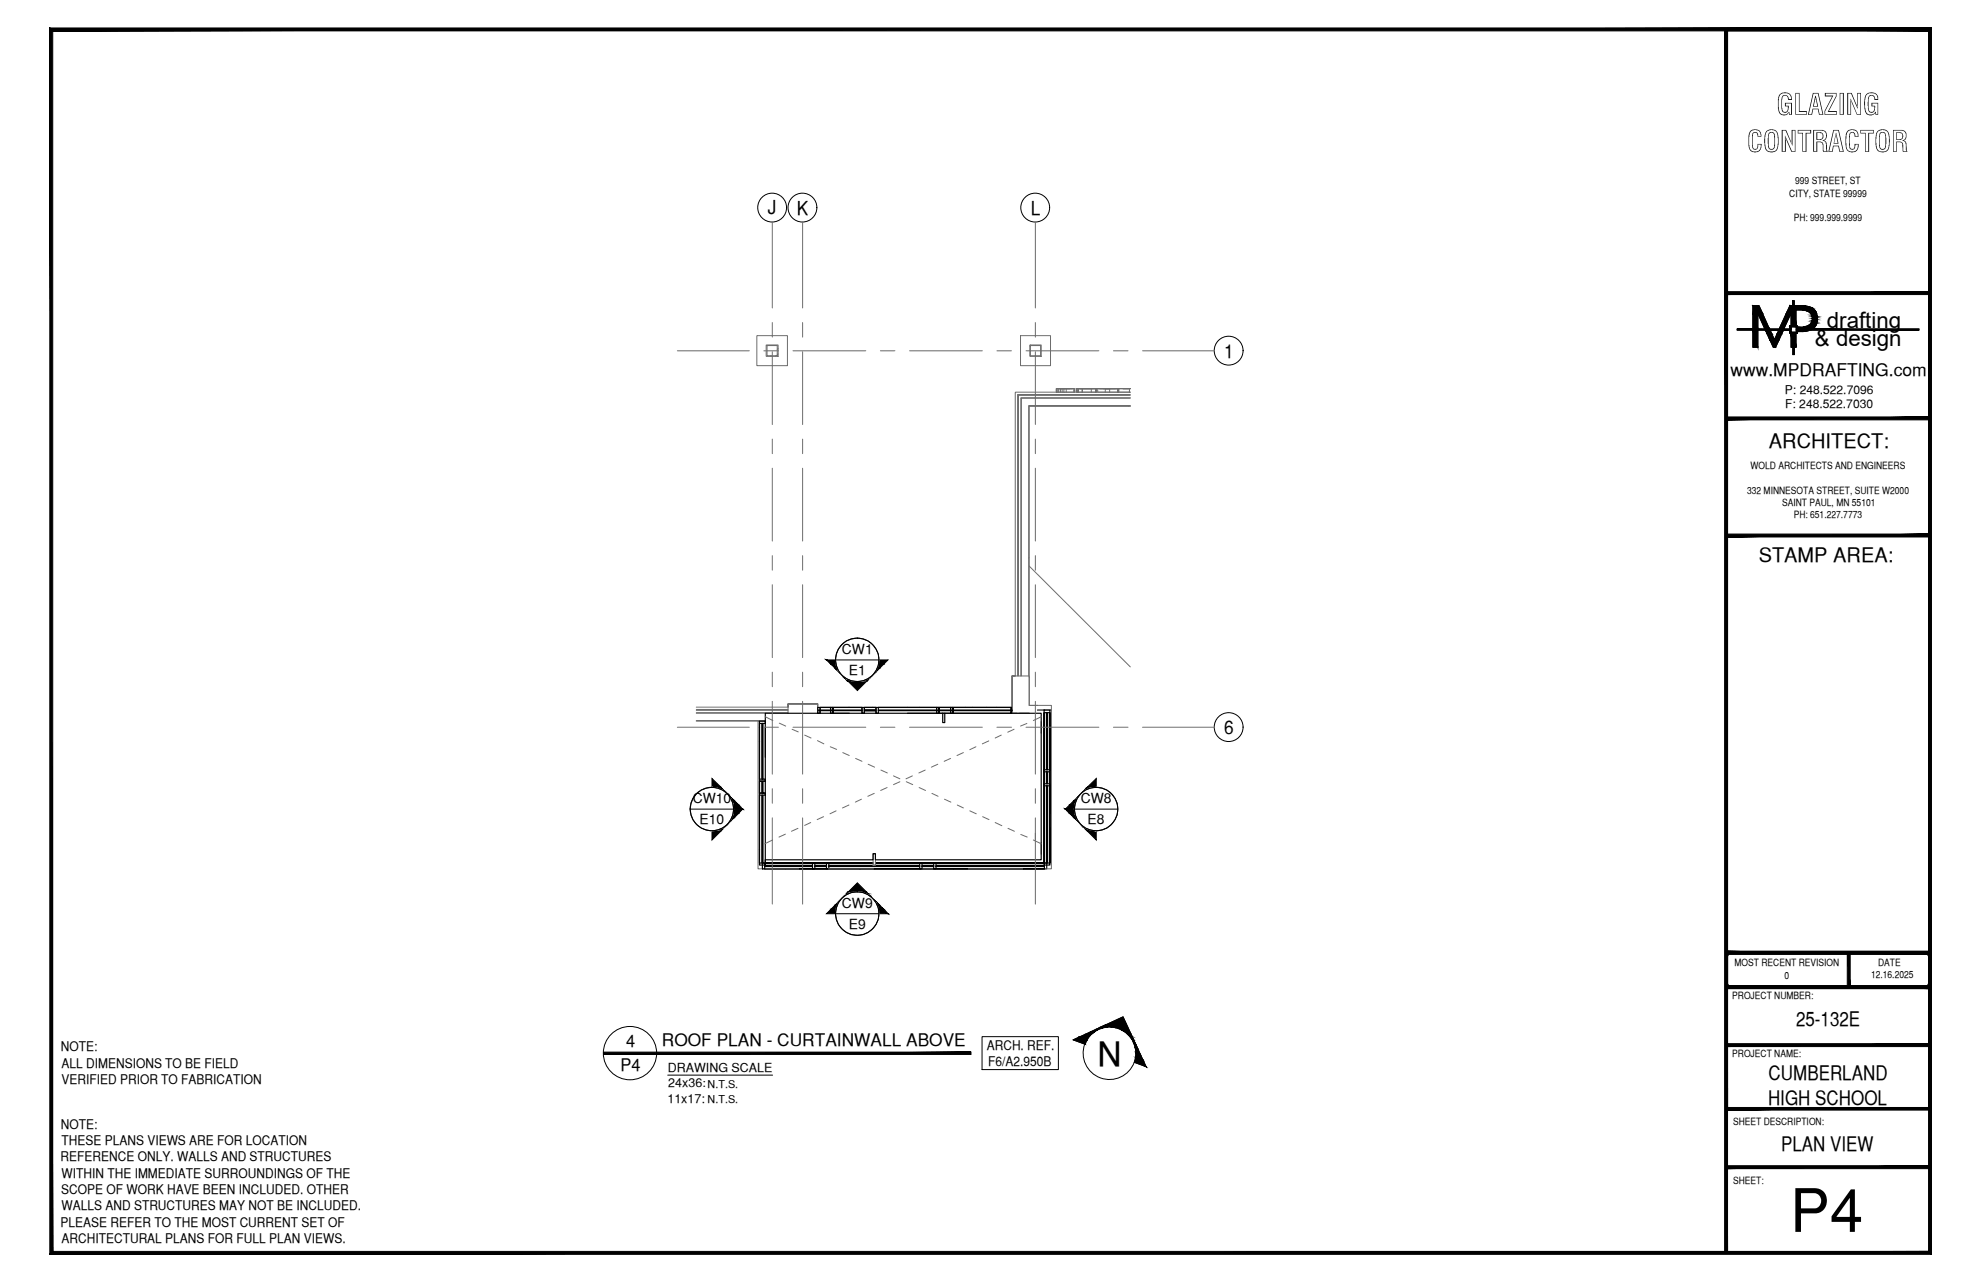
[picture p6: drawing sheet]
<svg xmlns="http://www.w3.org/2000/svg" width="432mm" height="279mm" viewBox="0 0 432 279" stroke-linecap="round" stroke-linejoin="round" font-family="sans-serif">
<defs><g id="words">
<text font-size="13.1" x="390.1" y="268.5">P4</text>
<text font-size="7.3" x="239.2" y="232.2">N</text>
<g font-size="6.3">
<text x="387.2" y="25">GLAZING</text>
<text x="380.8" y="33.1">CONTRACTOR</text>
</g>
<g font-size="4.9">
<text x="398.2" y="71.5">drafting</text>
<text x="395.6" y="75.5">&amp; design</text>
</g>
<g font-size="4.4">
<text x="385.6" y="97.5">ARCHITECT:</text>
<text x="383.3" y="122.5">STAMP AREA:</text>
<text x="391.5" y="223.7">25-132E</text>
<text x="385.5" y="235.4">CUMBERLAND</text>
<text x="385.4" y="240.7">HIGH SCHOOL</text>
<text x="388.2" y="250.8">PLAN VIEW</text>
</g>
<g font-size="4.2">
<text x="167.4" y="46.7">J</text>
<text x="173.7" y="46.8">K</text>
<text x="224.7" y="46.8">L</text>
<text x="266.8" y="77.9">1</text>
<text x="266.8" y="160">6</text>
</g>
<g font-size="3.8">
<text x="377.2" y="82">www.MPDRAFTING.com</text>
<text x="144.3" y="228">ROOF PLAN - CURTAINWALL ABOVE</text>
<text x="135.3" y="233.4">P4</text>
<text x="136.5" y="228.2">4</text>
</g>
<g font-size="3">
<text x="183.5" y="142.5">CW1</text>
<text x="185" y="147.1">E1</text>
<text x="151" y="175">CW10</text>
<text x="152.5" y="179.6">E10</text>
<text x="235.6" y="175">CW8</text>
<text x="237" y="179.6">E8</text>
<text x="183.5" y="197.8">CW9</text>
<text x="185" y="202.4">E9</text>
</g>
<g font-size="2.9">
<text x="13.3" y="229.1">NOTE:</text>
<text x="13.4" y="232.7">ALL DIMENSIONS TO BE FIELD</text>
<text x="215.1" y="228.8">ARCH. REF.</text>
<text x="215.4" y="232.3">F6/A2.950B</text>
<text x="13.4" y="236.2">VERIFIED PRIOR TO FABRICATION</text>
<text x="13.3" y="246">NOTE:</text>
<text x="13.4" y="249.6">THESE PLANS VIEWS ARE FOR LOCATION</text>
<text x="13.2" y="253.1">REFERENCE ONLY. WALLS AND STRUCTURES</text>
<text x="13.4" y="256.7">WITHIN THE IMMEDIATE SURROUNDINGS OF THE</text>
<text x="13.3" y="260.2">SCOPE OF WORK HAVE BEEN INCLUDED. OTHER</text>
<text x="13.4" y="263.8">WALLS AND STRUCTURES MAY NOT BE INCLUDED.</text>
<text x="13.2" y="267.3">PLEASE REFER TO THE MOST CURRENT SET OF</text>
<text x="13.4" y="270.9">ARCHITECTURAL PLANS FOR FULL PLAN VIEWS.</text>
</g>
<g font-size="2.7">
<text x="145.5" y="233.7">DRAWING SCALE</text>
<text x="145.7" y="237">24x36:</text>
<text x="145.5" y="240.3">11x17:</text>
</g>
<g font-size="2.6">
<text x="389.1" y="85.8">P: 248.522.7096</text>
<text x="389.1" y="89">F: 248.522.7030</text>
</g>
<g font-size="2.4">
<text x="154.2" y="237.1">N.T.S.</text>
<text x="154.2" y="240.3">N.T.S.</text>
</g>
<g font-size="2.2">
<text x="391.3" y="40.2">999 STREET, ST</text>
<text x="390" y="42.9">CITY, STATE 99999</text>
<text x="391" y="48.2">PH: 999.999.9999</text>
<text x="380.8" y="107.6">332 MINNESOTA STREET, SUITE W2000</text>
<text x="381.6" y="102.3">WOLD ARCHITECTS AND ENGINEERS</text>
<text x="388.4" y="110.3">SAINT PAUL, MN 55101</text>
<text x="391" y="113">PH: 651.227.7773</text>
<text x="378.1" y="210.6">MOST RECENT REVISION</text>
<text x="389" y="213.3">0</text>
<text x="407.8" y="213.2">12.16.2025</text>
<text x="409.4" y="210.6">DATE</text>
<text x="377.6" y="217.8">PROJECT NUMBER:</text>
<text x="377.6" y="230.4">PROJECT NAME:</text>
<text x="377.8" y="245.2">SHEET DESCRIPTION:</text>
<text x="377.8" y="257.9">SHEET:</text>
</g>
</g></defs>
<!-- layer: LIGHT_2 -->
<g fill="none" stroke="#6c6c6c" stroke-width=".22">
<path d="M165 73.2h6.6v6.5h-6.6zM167 75.2h2.6v2.5h-2.6zM167.2 75.3h2.2v2.2h-2.2zM168 77.5l-.1 .2M169.2 77.5l-.2 .2M169.6 76l-.2 .1M169.6 77.2l-.2 .1M222.4 73.2h6.6v6.5h-6.6zM224.5 75.2h2.4v2.5h-2.4zM224.6 75.3h2.2v2.2h-2.2zM224.7 75.2l-.2 .2M230.3 84.7h3.8z"/>
<path d="M230.3 85.5v-.8v.8h3.8M230.3 84.7v.8M230.6 84.7h3.2zM230.6 84.7v.8M230.8 84.7v.8M231.1 84.7h2.1zM231.1 84.7v.8M231.5 84.7v.8M231.9 84.7v.8M232.4 84.7v.8M234.1 84.7v.8v-.8M234.6 84.7h4.4z"/>
<path d="M234.6 84.7v.8h4.4v-.8M234.6 84.7v.8M234.8 84.7v.8M234.9 84.7v.8M235 84.7h3.8zM235 84.7v.8v-.8M235.5 84.7h2.6zM235.9 84.7v.8v-.8M237.9 84.7v.8M238.8 84.7v.8v-.8M238.8 84.7v.8M238.9 84.7v.8"/>
<path d="M239 84.7v.8M239.3 84.7h4.3zM239.3 84.7v.8h7.1h-25.1v61.8h-.7h3.7v6.4v-65.2h22.1h-22.1M239.6 84.7h4.4zM240.5 84.7h2.6zM240.9 84.7h1.1zM240.9 84.7v.8M241.9 84.7v.8M243.6 84.7v.8M243.8 84.7h2.6zM243.8 84.7v.8v-.8M244.8 84.7h1.6z"/>
<path d="M245.9 88.4l.1 .1M246.2 84.7v.8v-.8M246.4 88.4h-22.2v58.9M246.4 86h-24.6v61.3M246.4 86.2h-24.4v61.1M246.4 86.7h-23.9v60.6M246.4 86.8h-23.8v60.5M224.3 121.5l-.1 .1M224.3 123.4l22.1 22M151.8 154.1h20v-.7v2M151.8 157.2h15M151.8 157h15"/>
<path d="M151.8 154.6h20M151.8 154.8h20M151.8 155.3h20M151.8 155.4h15M166.8 156.2l1.7 .8M169.9 157.6l1.4 .6M172.7 158.9l1.3 .6M178.2 153.4h-6.4h6.4M178.2 154.2v-.8v2M220.6 154.7v-7.4v8.1v-.5M221 158.9l-1.4 .7M221.6 155.4h-1h3.7h-2.1"/>
<path d="M223.8 157.7l-1.4 .5M226.1 153.7h3.1v35.7h-64v-32.2h.3M226.1 153.7h-1.8h1.8M226.9 158.6h.1M226.9 157.2v2.6M226.9 156.2l-1.7 .8M227.6 154.7h-1.5h3.1h-.3M175.4 160.2l1.4 .6M176.7 179.3l-1.3 .6M178.2 161.4l1.4 .7M179.5 178l-1.4 .6M181 162.8l1.4 .5"/>
<path d="M182.2 176.7l-1.3 .7M183.7 164l1.4 .7M185 175.5l-1.4 .6M186.5 165.3l1.4 .6M187.8 174.2l-1.4 .6M189.2 166.6l1.4 .6M190.6 172.9l-1.4 .6M192 167.8l1.4 .7M193.4 171.6l-1.4 .7M194.8 169.1l1.4 .6M196.2 170.4l-1.4 .6M197.5 170.4l1.4 .6"/>
<path d="M198.9 169.1l-1.4 .6M200.3 171.6l1.4 .7M201.7 167.8l-1.4 .7M203.1 172.9l1.4 .6M204.4 166.6l-1.4 .6M205.9 174.2l1.4 .6M207.2 165.3l-1.4 .6M208.7 175.5l1.3 .6M210 164l-1.4 .7M211.4 176.7l1.4 .7M212.7 162.8l-1.3 .6M214.2 178l1.4 .6"/>
<path d="M215.5 161.5l-1.4 .6M216.9 179.3l1.5 .7M218.2 160.2l-1.3 .6M168.4 183.1l-1.7 .8M171.2 181.8l-1.4 .6M173.9 180.5l-1.4 .7M190.3 186.1h.5v2.5h-.5zM219.7 180.5l1.4 .7M222.5 181.9l1.4 .5M225.2 183.1l1.7 .8M225.7 181.5v1.6M226.9 183.6v2.6"/>
</g>
<!-- layer: HEAVY_2 -->
<g fill="none" stroke="#000" stroke-width=".25">
<path d="M165.5 157.2h1.3v.5h-1.3zM165.5 158.6v-.9v.9M166.1 157.7h.2v12.1h-.2zM166.8 158.6v6.4M166.8 155.4h38.7v2.1h.4v-2.1h21v32h-36.1v-1.3h-.5v1.3h-23.5zM178.2 154.7h.6v.2h-.6zM178.2 154.2h.6v1.2h-.6zM178.8 154.7h9.1v.2h-9.1zM178.8 154.2h2.7v.5v-.5h-.5v.5v-.5h-2.2v.5M178.8 154.9v.5M181 155.4v-.5v.5h.5v-.5v.5h3.6M184.8 154.2h-3.3h3.3"/>
<path d="M185.1 154.2h-.3h.3M187.9 154.2h-2.8h2.8v.5M187.9 154.2h.5v1.2h-.5zM187.9 154.9v.5M188.4 154.9h2.5v-.2h-2.5v.7M188.4 154.2h1.8h-1.8v.5M190.9 154.2h-.7h.7v.5M190.9 154.2h.6v1.2h-.6zM190.9 154.9v.5M197.8 155.4h6.4v-.5v.5h3v-.5v.5h.5v-.5v.5h12.7v-.5v.5M197.8 154.2h-6.3h6.3M200.3 154.2h-2.5h2.5"/>
<path d="M204.2 154.2h3.5v.5v-.5h-.5v.5v-.5h-2.5v.5v-.5h-.5v.5zM204.2 154.2h-3.9h3.9M204.7 154.9v.5v-.5M205.5 155.4h.4M210.5 154.2h-2.8h2.8M212 154.2h-1.5h1.5M215.1 154.2h-3.1h3.1M217.1 154.2h-2h2M220.4 154.7v-.5v.5M220.4 154.2h-3.3h3.3M220.6 154.7h-29.1v.2h29.1M227.6 155.3v2.8v-2.8"/>
<path d="M227.6 154.7h1.3v.6h-1.3zM227.6 158.1v9.9v-9.9M228.1 155.3h.2v12.5h-.2zM228.9 155.3v2.8v-2.8M228.9 158.1v9.9v-9.9M165.5 169.8v-8.1v8.1M165.5 169.8h1.3v.4h-1.3zM165.5 161.7v-3.1v3.1M165.5 172.8h1.3v.5h-1.3zM165.5 170.2v2.6M166.1 173.3h.2v14.8h-.2zM166.1 170.2h-.6v2.6h.6"/>
<path d="M166.3 172.8v-2.6h-.2v2.6h.7M166.3 170.2h.5M227.6 168v3v-3M227.6 167.8h1.3v.4h-1.3zM227.6 177.4v3v-3M227.6 171v6.4v-6.4M227.6 170.8h1.3v.5h-1.3zM228.1 168.2h.2v2.6h-.2zM228.1 171.3h.2v16.8h-.2zM228.9 168v3v-3M228.9 177.4v3v-3M228.9 171v6.4v-6.4"/>
<path d="M165.5 188.1v-2.9v2.9M165.5 188.1h1.3v.4h-1.3zM165.5 185.2v-11.9v11.9M166.2 188.1h.5v1.3h-.5zM166.7 188.6h10.4v.2h-10.4zM166.7 189.4h4.6h-4.6M166.8 188.1h4.5h-4.5M166.8 188.1v-.7v.7M171.3 189.4h3h-3M171.3 188.1h3h-3M174.3 189.4h3.1h-3.1M174.3 188.1h3.1h-3.1"/>
<path d="M177.1 188.1h.5v1.3h-.5zM177.4 189.4h3h-3M177.4 188.1h3h-3M177.6 188.6h2.5v.2h-2.5zM180.1 188.1h.6v1.3h-.6zM180.4 189.4h7.1h-7.1M180.4 188.1h7.1h-7.1M180.7 188.6h9.9v.2h-9.9zM187.5 189.4h3.1h-3.1M187.5 188.1h2.8h-2.8M190.6 188.6h9.9v.2h-9.9zM190.6 189.4h10.1h-10.1"/>
<path d="M190.8 188.1h9.9h-9.9M200.5 188.1h.5v1.3h-.5zM200.7 189.4h3.1h-3.1M200.7 188.1h3.1h-3.1M201 188.6h2.5v.2h-2.5zM203.5 188.1h.5v1.3h-.5zM203.8 189.4h4h-4M203.8 188.1h4h-4M204 188.6h23.6v.2h-23.6zM207.8 189.4h3.1h-3.1M207.8 188.1h3.1h-3.1M210.9 189.4h9.1h-9.1"/>
<path d="M210.9 188.1h9.1h-9.1M220 189.4h3.1h-3.1M220 188.1h3.1h-3.1M223.1 189.4h4.5h-4.5M223.1 188.1h4.5h-4.5M227.6 188.1h1.3v.4h-1.3zM227.6 180.4v7.7v-7.7M227.6 188.1h.6v1.3h-.6zM228.9 180.4v7.7v-7.7"/>
</g>
<!-- layer: GRID LINES -->
<g fill="none" stroke="#000" stroke-width=".22">
<circle cx="168.3" cy="45.2" r="3.1"/>
<circle cx="174.9" cy="45.2" r="3.1"/>
<circle cx="225.6" cy="45.2" r="3.1"/>
<circle cx="267.8" cy="76.4" r="3.1"/>
<circle cx="267.8" cy="158.5" r="3.1"/>
</g>
<g fill="none" stroke="#6c6c6c" stroke-width=".22">
<path d="M168.3 48.4v18.7M174.9 48.4v18.7M225.7 48.4v18.7M147.6 76.5h15.7M166.5 76.5h3.2M168.3 70.3v3.2M168.3 76.6v15.9M172.8 76.5h15.9M174.9 70.3v3.2M174.9 76.6v15.9M191.9 76.5h3.2M198.2 76.5h15.9"/>
<path d="M217.3 76.5h3.2M223.6 76.5h15.9M225.7 70.3v3.2M225.7 76.6v15.9M242.7 76.5h3.2M249 76.5h15.7M168.3 95.7v3.2M174.9 95.7v3.2M225.7 95.7v3.2M168.3 102v15.9M174.9 102v15.9M225.7 102v15.9"/>
<path d="M168.3 121.1v3.2M168.3 127.4v15.9M174.9 121.1v3.2M174.9 127.4v15.9M225.7 121.1v3.2M225.7 127.4v15.9M147.6 158.5h15.7M166.5 158.5h3.2M168.3 146.5v3.2M168.3 152.8v15.9M172.8 158.5h15.9M174.9 146.5v3.2"/>
<path d="M174.9 152.8v15.9M191.9 158.5h3.2M198.2 158.5h15.9M217.3 158.5h3.2M223.6 158.5h15.9M225.7 146.5v3.2M225.7 152.8v15.9M242.7 158.5h3.2M249 158.5h15.7M168.3 171.9v3.2M168.3 178.2v18.8M174.9 171.9v3.2"/>
<path d="M174.9 178.2v18.8M225.7 171.9v3.2M225.7 178.2v18.8"/>
</g>
<!-- layer: SYMBOLS -->
<g fill="#000" stroke="#000" stroke-width=".22">
<path d="M182.8 146.4l.7 .8zM183.5 147.2l.7 .6zM184.9 148.5h3.9l-1.9 2zM189.5 147.8l.7-.6zM191.3 145.6h.5l-.9 .8zM155.2 169.7l2 1.9h-2zM157 172h.5l.4 .4zM158.6 173l.7 .7zM157.8 180.3l.8-.6zM159.6 178.2h.5l-.8 .7zM234.1 178.2h.5l.4 .7zM235.6 173l-.7 .7z"/>
<path d="M235.6 179.7l.7 .6zM236.6 172h.5l-.8 .4zM237 171.6l2-1.9v1.9zM156.1 181h1.1v.1zM183.5 195.8l-.7 .7zM184.1 195.2h.1l-.7 .6zM184.9 194.4l2-2 1.9 2zM188.7 194.8h.5l.4 .4zM190.2 195.8l.7 .7zM236.9 181l2.1 .1zM241.2 223.3l3.6-1.7 1.6 3.6z"/>
<path d="M180.1 143.8l2.1 .9-.1-.9zM180.1 143.8l2.1 .9h-1.1z"/>
<path d="M181.1 144.7l1.4 .9-.3-.9zM181.1 144.7l1.4 .9h-.5z"/>
<path d="M182 145.6l.9 .8-.4-.8zM182 145.6l.9 .8z"/>
<path d="M184.1 147.8l.9 .4zM184.1 147.8l.9 .4h-.5z"/>
<path d="M184.5 148.2l1.4 .3zM184.5 148.2l1.4 .3h-1.1z"/>
<path d="M184.8 148.5h2.1zM184.8 148.5h2.1z"/>
<path d="M187.8 148.5h1.1zM186.9 148.5h1.9z"/>
<path d="M188.7 148.2l.2 .3 .3-.3zM187.8 148.5l.9-.3 .2 .3z"/>
<path d="M189.5 147.8l-.3 .4 .4-.4zM188.7 148.2l.8-.4-.3 .4z"/>
<path d="M191.3 145.6l-.5 .8h.1zM190.8 146.4h.1l-.7 .8z"/>
<path d="M191.5 144.7l.3 .9 .9-.9zM191.5 144.7l.3 .9h-.5z"/>
<path d="M191.6 143.8l1.1 .9 .8-.9zM191.6 143.8l1.1 .9h-1.2z"/>
<path d="M157 172l.9 .4zM157.8 172.4l.8 .6z"/>
<path d="M155.2 171.6l2 .1v-.1zM155.2 171.6l2 .1z"/>
<path d="M156.1 171.7l1.4 .3-.3-.3zM156.1 171.7l1.4 .3z"/>
<path d="M159.1 173.7l1 .8zM159.1 173.7l1 .8h-.5z"/>
<path d="M159.6 178.2l-.5 .7h.2zM159.1 178.9h.2l-.7 .8z"/>
<path d="M159.6 174.5l1.4 .9-.9-.9zM159.6 174.5l1.4 .9h-1.2z"/>
<path d="M159.8 175.4l2.1 .9-.9-.9zM159.8 175.4l2.1 .9h-2z"/>
<path d="M159.8 177.3l.3 .9 .9-.9zM159.8 177.3l.3 .9h-.5z"/>
<path d="M159.9 176.3l1.1 1 .9-1zM159.9 176.3l1.1 1h-1.2z"/>
<path d="M234.1 178.2l.9 .7zM234.9 178.9l.7 .8z"/>
<path d="M232.2 176.3l2.1 1-.1-1zM232.2 176.3l2.1 1h-1.1z"/>
<path d="M233.2 175.4l1 .9 .1-.9zM233.2 175.4l1 .9h-2z"/>
<path d="M233.2 177.3l1.4 .9-.3-.9zM233.2 177.3l1.4 .9h-.5z"/>
<path d="M234.1 174.5l.2 .9 .3-.9zM234.1 174.5l.2 .9h-1.1z"/>
<path d="M234.9 173.7l-.3 .8 .4-.8zM234.1 174.5l.8-.8-.3 .8z"/>
<path d="M236.6 172l-.4 .4zM235.6 173l.7-.6z"/>
<path d="M236.9 171.7l.2 .3 .9-.3zM236.6 172l.3-.3 .2 .3z"/>
<path d="M237 171.6l1 .1 1-.1zM237 171.6l1 .1h-1.1z"/>
<path d="M155.2 181.1h2l-1.1-.1zM155.2 181.1h2l-2 2z"/>
<path d="M157 180.7l.2 .3 .3-.3zM156.1 181l.9-.3 .2 .3z"/>
<path d="M157.8 180.3l-.3 .4 .4-.4zM157 180.7l.8-.4-.3 .4z"/>
<path d="M181.1 198.2l1 .9 .1-.9zM181.1 198.2l1 .9h-2z"/>
<path d="M182 197.3l.2 .9 .3-.9zM181.1 198.2l.9-.9 .2 .9z"/>
<path d="M182.8 196.5l-.3 .8 .4-.8zM182.8 196.5l-.3 .8h-.5z"/>
<path d="M184.5 194.8l-.3 .4 .8-.4zM184.5 194.8l-.4 .4z"/>
<path d="M184.8 194.4l.2 .4 .9-.4zM184.8 194.4l.2 .4h-.5z"/>
<path d="M184.9 194.4h2zM184.8 194.4h1.1z"/>
<path d="M188.7 194.8l.9 .4zM189.5 195.2l.7 .6z"/>
<path d="M186.9 194.4h2zM186.9 194.4h2z"/>
<path d="M187.8 194.4l1.4 .4-.3-.4zM187.8 194.4l1.4 .4h-.5z"/>
<path d="M190.8 196.5l1 .8zM190.8 196.5l1 .8h-.5z"/>
<path d="M191.3 197.3l1.4 .9-.9-.9zM191.3 197.3l1.4 .9h-1.2z"/>
<path d="M191.5 198.2l2 .9-.8-.9zM191.5 198.2l2 .9h-1.9z"/>
<path d="M236.2 180.3l.9 .4zM236.2 180.3l.9 .4h-.5z"/>
<path d="M236.9 181l.1 .1h2zM237 181.1h2v2z"/>
<path d="M236.6 180.7l1.4 .3zM236.6 180.7l1.4 .3h-1.1z"/>
<path d="M131.6 229.3v.5l80-.5zM131.6 229.8l80-.5v.5z"/>
<path d="M235.3 226l1.2 1.6 .5-1zM233.9 226.6l1.4-.6 1.2 1.6z"/>
<path d="M236.6 225.4l.4 1.2 .6-.9zM235.3 226l1.3-.6 .4 1.2z"/>
<path d="M237.8 224.9l-.2 .8 .8-.7zM236.6 225.4l1.2-.5-.2 .8z"/>
<path d="M238.9 224.3l-.5 .7 .8-.5zM237.8 224.9l1.1-.6-.5 .7z"/>
<path d="M239.8 223.9l-.6 .6 1-.4zM238.9 224.3l.9-.4-.6 .6z"/>
<path d="M240.5 223.6l-.3 .5 1-.3zM239.8 223.9l.7-.3-.3 .5z"/>
<path d="M241 223.4l.2 .4h1.1zM240.5 223.6l.5-.2 .2 .4z"/>
<path d="M241.2 223.3l1.1 .5 1 .2zM241 223.4l.2-.1 1.1 .5z"/>
<path d="M244.3 224.4l2.2 1-.1-.2zM244.3 224.4l2.2 1z"/>
<path d="M245.2 224.9l1.6 1-.3-.5zM245.2 224.9l1.6 1-.8-.3z"/>
<path d="M246 225.6l1.1 1-.3-.7zM246 225.6l1.1 1-.4-.2z"/>
<path d="M246.7 226.4l.8 1.1-.4-.9zM246.7 226.4l.8 1.1-.4-.1z"/>
<path d="M247.1 227.4l.9 1.2-.5-1.1zM247.1 227.4l.9 1.2-.5-.2z"/>
<path d="M247.5 228.4l1 1.4-.5-1.2zM247.5 228.4l1 1.4-.9-.4z"/>
<path d="M247.6 229.4l1.6 1.7-.7-1.3zM247.6 229.4l1.6 1.7-1.7-.6z"/>
<path d="M247.5 230.5l2.3 2-.6-1.4zM247.5 230.5l2.3 2-2.5-1z"/>
</g>
<path d="M186.9 139.1l1.2 .2M155.2 171.6l1.2 .2M239 171.6l1.2 .2M186.9 194.4l1.2 .1" fill="none" stroke="#fff" stroke-width=".22"/>
<g fill="#fff" stroke="#fff" stroke-width=".22">
<path d="M184.5 203.2l1.1 .5 1.3 .1zM184.5 203.2l3.6 .5-1.2 .1zM183.5 202.4l1 .8 3.6 .5zM183.5 202.4l5.7 .8-1.1 .5zM182.8 201.5l.7 .9 5.7 .8zM182.8 201.5l7.4 .9-1 .8zM182.3 200.3l.5 1.2 7.4 .9zM182.3 200.3l8.6 1.2-.7 .9zM182.1 199.1l.2 1.2 8.6 1.2zM182.1 199.1l9.4 1.2-.6 1.2zM182.3 197.9l-.2 1.2 9.4 1.2zM182.3 197.9l9.3 1.2-.1 1.2zM182.8 196.7l-.5 1.2 9.3 1.2zM182.8 196.7l8.7 1.2 .1 1.2zM183.5 195.8l-.7 .9 8.7 1.2zM183.5 195.8l7.4 .9 .6 1.2zM183.5 195.8l7.4 .9-6.4-1.7zM184.5 195l5.7 .8 .7 .9zM184.5 195l5.7 .8-4.6-1.3zM185.6 194.5l3.6 .5 1 .8zM185.6 194.5l3.6 .5-2.3-.6zM186.9 194.4l1.2 .1 1.1 .5z"/>
<path d="M184.5 147.9l1.1 .5 1.3 .1zM184.5 147.9l3.6 .5-1.2 .1zM183.5 147.2l1 .7 3.6 .5zM183.5 147.2l5.7 .7-1.1 .5zM182.8 146.2l.7 1 5.7 .7zM182.8 146.2l7.4 1-1 .7zM182.3 145l.5 1.2 7.4 1zM182.3 145l8.6 1.2-.7 1zM182.1 143.8l.2 1.2 8.6 1.2zM182.1 143.8l9.4 1.2-.6 1.2zM182.3 142.6l-.2 1.2 9.4 1.2zM182.3 142.6l9.3 1.2-.1 1.2zM182.8 141.5l-.5 1.1 9.3 1.2zM182.8 141.5l8.7 1.1 .1 1.2zM183.5 140.5l-.7 1 8.7 1.1zM183.5 140.5l7.4 1 .6 1.1zM183.5 140.5l7.4 1-6.4-1.8zM184.5 139.7l5.7 .8 .7 1zM184.5 139.7l5.7 .8-4.6-1.2zM185.6 139.3l3.6 .4 1 .8zM185.6 139.3l3.6 .4-2.3-.6zM186.9 139.1l1.2 .2 1.1 .4z"/>
<path d="M236.5 180.5l1.2 .4 1.3 .2zM236.5 180.5l3.7 .4-1.2 .2zM235.6 179.7l.9 .8 3.7 .4zM235.6 179.7l5.7 .8-1.1 .4zM234.8 178.7l.8 1 5.7 .8zM234.8 178.7l7.5 1-1 .8zM234.4 177.5l.4 1.2 7.5 1zM234.4 177.5l8.6 1.2-.7 1zM234.2 176.3l.2 1.2 8.6 1.2zM234.2 176.3l9.3 1.2-.5 1.2zM234.4 175.1l-.2 1.2 9.3 1.2zM234.4 175.1l9.2 1.2-.1 1.2zM234.8 174l-.4 1.1 9.2 1.2zM234.8 174l8.7 1.1 .1 1.2zM235.6 173l-.8 1 8.7 1.1zM235.6 173l7.4 1 .5 1.1zM235.6 173l7.4 1-6.5-1.8zM236.5 172.2l5.8 .8 .7 1zM236.5 172.2l5.8 .8-4.6-1.2zM237.7 171.8l3.6 .4 1 .8zM237.7 171.8l3.6 .4-2.3-.6zM239 171.6l1.2 .2 1.1 .4z"/>
<path d="M152.8 180.5l1.2 .4 1.2 .2zM152.8 180.5l3.6 .4-1.2 .2zM151.8 179.7l1 .8 3.6 .4zM151.8 179.7l5.7 .8-1.1 .4zM151.1 178.7l.7 1 5.7 .8zM151.1 178.7l7.5 1-1.1 .8zM150.6 177.5l.5 1.2 7.5 1zM150.6 177.5l8.7 1.2-.7 1zM150.4 176.3l.2 1.2 8.7 1.2zM150.4 176.3l9.4 1.2-.5 1.2zM150.6 175.1l-.2 1.2 9.4 1.2zM150.6 175.1l9.3 1.2-.1 1.2zM151.1 174l-.5 1.1 9.3 1.2zM151.1 174l8.7 1.1 .1 1.2zM151.8 173l-.7 1 8.7 1.1zM151.8 173l7.5 1 .5 1.1zM151.8 173l7.5 1-6.5-1.8zM152.8 172.2l5.8 .8 .7 1zM152.8 172.2l5.8 .8-4.6-1.2zM154 171.8l3.5 .4 1.1 .8zM154 171.8l3.5 .4-2.3-.6zM155.2 171.6l1.2 .2 1.1 .4z"/>
</g>
<g fill="none" stroke="#000" stroke-width=".22">
<path d="M182.1 143.8h9.5M150.4 176.3h9.5M234.2 176.3h9.4M182.1 199.1h9.5M236.5 227.6l-2.6-1 10.9-5 5 10.9-2.5-1"/>
<circle cx="186.8" cy="143.8" r="4.7"/>
<circle cx="155.2" cy="176.3" r="4.7"/>
<circle cx="238.9" cy="176.3" r="4.7"/>
<circle cx="186.8" cy="199.1" r="4.7"/>
<circle cx="137.3" cy="229.5" r="5.8"/>
<circle cx="241.8" cy="229.5" r="5.7"/>
</g>
<!-- layer: MEDIUM_2 -->
<path d="M145.5 234.3h22.9" fill="none" stroke="#000" stroke-width=".22"/>
<!-- layer: NOTES -->
<path d="M214.1 225.9h16.6v7.2h-16.6z" fill="none" stroke="#000" stroke-width=".22"/>
<!-- layer: TITLE BLOCK -->
<g fill="#000" stroke="#000" stroke-width=".22">
<path d="M393.1 71.3h2.4zM394.3 68h1.6z"/>
<path d="M376.3 6.5v.2h44.1zM376.3 6.5h44.3l-.2 .2z"/>
<path d="M375.9 6.4l.7 266.6v-266.6zM375.9 6.4l.7 266.6h-.7z"/>
<path d="M420.6 6.5l-.2 .2 .2 234.9zM420.4 6.7l.2 234.9h-.2z"/>
<path d="M421 6.1l-.6 .6 .6 266.7zM420.4 6.7l.6 266.7-.6-.7zM10.9 273.4h410.1l-.6-.7zM10.9 273.4l.6-.7h408.9zM10.9 6.1v267.3l.6-.7zM10.9 6.1l.6 .6v266zM10.9 6.1l.6 .6 409.5-.6zM11.5 6.7l409.5-.6-.6 .6z"/>
<path d="M382.1 68.3h1.1zM382.1 68.3h1.1z"/>
<path d="M382.1 68.3l1.1 3.3v-3.3zM382.1 68.3l1.1 3.3h-1.1z"/>
<path d="M382.1 72.1l1.1 3.6v-3.6zM382.1 72.1l1.1 3.6h-1.1z"/>
<path d="M382.1 66.6l2.1 1.7-.8-1.7zM382.1 66.6l2.1 1.7h-2.1z"/>
<path d="M383.2 68.3h1zM383.2 68.3h1z"/>
<path d="M383.2 68.3l2.4 3.3-1.4-3.3zM383.2 68.3l2.4 3.3h-1z"/>
<path d="M384.9 72.1l1.3 .7-.3-.7zM384.9 72.1l1.3 .7h-1z"/>
<path d="M385.2 72.8l1.6 1.2-.6-1.2zM385.2 72.8l1.6 1.2h-1z"/>
<path d="M385.8 74l1.2 1.7 .8-1.7zM385.8 74l1.2 1.7h-.5z"/>
<path d="M387.3 72.8l.5 1.2 .6-1.2zM387.3 72.8l.5 1.2h-1z"/>
<path d="M387.7 72.1l.7 .7 .3-.7zM387.7 72.1l.7 .7h-1.1z"/>
<path d="M389.4 68.3l-.5 3.3 1.5-3.3zM389.4 68.3l-.5 3.3h-1z"/>
<path d="M390.1 71.2l.3 .5v-.5zM390.1 71.2l.3 .5h-.3z"/>
<path d="M378.7 71.7l11.7 .2v-.2zM378.7 71.7l11.7 .2h-11.7z"/>
<path d="M390.1 71.9l.3 .5v-.5zM390.1 71.9l.3 .5h-.3z"/>
<path d="M390.1 66.6l.6 1.7v-1.7zM390.1 66.6l.6 1.7h-1.3z"/>
<path d="M390.4 68.3l.3 2.6v-2.6zM390.4 68.3l.3 2.6h-.3z"/>
<path d="M390.4 72.8l.3 2.9v-2.9zM390.4 72.8l.3 2.9h-.3z"/>
<path d="M390.8 65.5l.3 5.5v-5.5zM390.8 65.5l.3 5.5h-.3z"/>
<path d="M390.8 72.6l.3 4.7v-4.7zM390.8 72.6l.3 4.7h-.3z"/>
<path d="M391.2 67.6l.3 3.3v-3.3zM391.2 67.6l.3 3.3h-.3z"/>
<path d="M391.2 72.8l.3 2.9v-2.9zM391.2 72.8l.3 2.9h-.3z"/>
<path d="M390.1 71l1.7 .2v-.2zM390.1 71l1.7 .2h-1.7z"/>
<path d="M391.5 71.2l.3 .5v-.5zM391.5 71.2l.3 .5h-.3z"/>
<path d="M391.5 71.9l.3 .5v-.5zM391.5 71.9l.3 .5h-.3z"/>
<path d="M390.1 72.4l1.7 .2v-.2zM390.1 72.4l1.7 .2h-1.7z"/>
<path d="M391.2 66.6l2.4 .1zM391.2 66.6l2.4 .1z"/>
<path d="M391.2 66.7l3.1 .2-.7-.2zM391.2 66.7l3.1 .2h-3.1z"/>
<path d="M391.9 72.2h1.7zM391.9 72.2l1.2 .1z"/>
<path d="M391.9 72.1l1.7 .1 .6-.1zM391.9 72.1l1.7 .1h-1.7z"/>
<path d="M391.2 66.9l3.8 .2-.7-.2zM391.2 66.9l3.8 .2h-3.8z"/>
<path d="M391.2 67.1l4.2 .3-.4-.3zM391.2 67.1l4.2 .3h-4.2z"/>
<path d="M391.2 67.4l4.3 .2-.1-.2zM391.2 67.4l4.3 .2h-4.3z"/>
<path d="M392.9 67.6h2.6zM392.9 67.6h2.6z"/>
<path d="M393.3 67.6l2.3 .1-.1-.1zM393.3 67.6l2.3 .1zM393.6 67.7h2zM393.6 67.7h2z"/>
<path d="M393.4 71.2l2.1 .1zM393.1 71.3h2.4zM393.1 71.3h2.4z"/>
<path d="M391.9 71.3l3.3 .3 .3-.3zM391.9 71.3l3.3 .3h-3.3z"/>
<path d="M393.6 67.7l2.1 .1-.1-.1zM393.6 67.7l2.1 .1z"/>
<path d="M393.8 71.2h1.8zM393.4 71.2h2.1z"/>
<path d="M394 67.8l1.9 .2-.2-.2zM394 67.8l1.9 .2h-1.6zM394.3 68h1.6z"/>
<path d="M394.1 71.1l1.5 .1 .1-.1zM393.8 71.2l.3-.1 1.5 .1z"/>
<path d="M394.2 70.9l1.5 .2 .1-.2zM394.2 70.9l1.5 .2h-1.6z"/>
<path d="M394.4 68l1.5 .2v-.2zM394.4 68l1.5 .2h-1.3z"/>
<path d="M394.4 70.9h1.5zM394.2 70.9h1.6z"/>
<path d="M394.6 68.2l1.4 .1-.1-.1zM394.6 68.2l1.4 .1h-1.3z"/>
<path d="M394.6 70.7l1.3 .2v-.2zM394.6 70.7l1.3 .2h-1.5z"/>
<path d="M394.7 68.3l1.3 .2v-.2zM394.7 68.3l1.3 .2h-1.2z"/>
<path d="M394.8 68.5l1.2 .2v-.2zM394.8 68.5l1.2 .2h-1.1zM394.9 68.7h1.1zM394.9 68.7h1.1z"/>
<path d="M394.8 70.4l1.2 .1v-.1zM394.8 70.4l1.2 .1h-1.3z"/>
<path d="M394.7 70.5l1.2 .2 .1-.2zM394.7 70.5l1.2 .2h-1.3z"/>
<path d="M394.9 68.7l1.2 .3-.1-.3zM394.9 68.7l1.2 .3h-1.1z"/>
<path d="M394.9 70.2l1.1 .2v-.2zM394.9 70.2l1.1 .2h-1.2z"/>
<path d="M395 69l1.1 .2v-.2zM395 69l1.1 .2h-1.1z"/>
<path d="M395 69.2l1.1 .2v-.2zM395 69.2l1.1 .2h-1.1z"/>
<path d="M395 69.4l1.1 .3v-.3zM395 69.4l1.1 .3h-1.1z"/>
<path d="M395 69.7l1.1 .1v-.1zM395 69.7l1.1 .1h-1.1z"/>
<path d="M395 69.8l1 .4 .1-.4zM395 69.8l1 .4h-1.1zM394.9 70.2h1.1zM394.9 70.2h1.1z"/>
<path d="M391.5 71.7l26.8 .2v-.2zM391.5 71.7l26.8 .2h-26.8z"/>
<path d="M376.3 64.2h44.3v-.6zM376.3 63.6h44.3l-44.3 .6z"/>
<path d="M376.3 91.5h44.3v-.6zM376.3 90.9h44.3l-44.3 .6z"/>
<path d="M376.3 117h44.3v-.6zM376.3 116.4h44.3l-44.3 .6z"/>
<path d="M376.3 215.1v.4l.3-.7zM376.6 214.8l44 .7h-44.3zM376.6 214.8l44 .7-.2-.7zM420.4 214.8l.2 .3v.4z"/>
<path d="M376.3 215.1v.4l.3-.7zM376.6 214.8l44 .7h-44.3zM376.6 214.8l44 .7-.2-.7zM420.4 214.8l.2 .3v.4z"/>
<path d="M376.6 208l-.3 7.1 .3-.3zM376.3 207.7l.3 .3-.3 7.1z"/>
<path d="M376.6 208l-.3 7.1 .3-.3zM376.3 207.7l.3 .3-.3 7.1z"/>
<path d="M402.7 207.6l.6 7.5v-7.5zM402.7 207.6l.6 7.5h-.6z"/>
<path d="M420.4 208v6.8l.2-7.1zM420.6 207.7v7.4l-.2-.3z"/>
<path d="M420.4 208v6.8l.2-7.1zM420.6 207.7v7.4l-.2-.3z"/>
<path d="M420.6 207.3l-.2 .7 .2-.3zM376.3 207.3h44.3l-.2 .7zM376.3 207.3l.3 .7h43.8zM376.3 207.3l.3 .7-.3-.3z"/>
<path d="M420.6 207.3l-.2 .7 .2-.3zM376.3 207.3h44.3l-.2 .7zM376.3 207.3l.3 .7h43.8zM376.3 207.3l.3 .7-.3-.3z"/>
<path d="M376.3 215.3h44.3v-.3zM376.3 215h44.3l-44.3 .3z"/>
<path d="M376.3 228.1h44.3v-.6zM376.3 227.5h44.3l-44.3 .6z"/>
<path d="M376.2 254.1v.6l44.5-.6zM376.2 254.7l44.5-.6v.6z"/>
<path d="M376.2 241.4v.5l44.5-.5zM376.2 241.9l44.5-.5v.5z"/>
<path d="M376.3 6.5v235.1h.3zM376.3 6.5h.3v235.1z"/>
</g>
<g fill="none" stroke="#000" stroke-width=".22">
<path d="M378.7 71.7h11.4v-.7h.7v-5.5h.3v5.5h.7v.7h26.5v.2h-26.5v.7h-.7v4.7h-.3v-4.7h-.7v-.7h-11.4zM382.1 72.1h1.1v3.6h-1.1zM382.1 66.6h1.3l2.2 5h-1l-1.4-3.3v3.3h-1.1zM384.9 72.1h1l.9 1.9 .9-1.9h1l-1.7 3.6h-.5zM390.1 66.6h.6v4.3h-.3v-2.6l-1.5 3.3h-1zM390.4 71.2h1.1v1.2h-1.1zM390.4 72.8h.3v2.9h-.3zM391.2 72.8h.3v2.9h-.3zM392.8 67.6l.8 .1 .7 .3M392.9 66.6l1.3 .2 .8 .3M392.9 66.6h-1.7v4.3h.3v-3.3h1.4M393.1 71.3h-1.2v.3h3.3"/>
<path d="M394.2 72.1h-2.3v.2h1.2M394.2 72l-1.1 .2M394.3 70.8l-1.3 .4M394.3 68l.6 .7 .1 .7M395 67.1l.6 .5 .4 1.1M395 69.4l-.1 .7-.6 .7M396 70.1l-.3 .8-.5 .7M396.1 68.7v.7M396.1 69.4v.7"/>
</g>
<use href="#words"/>
</svg>
